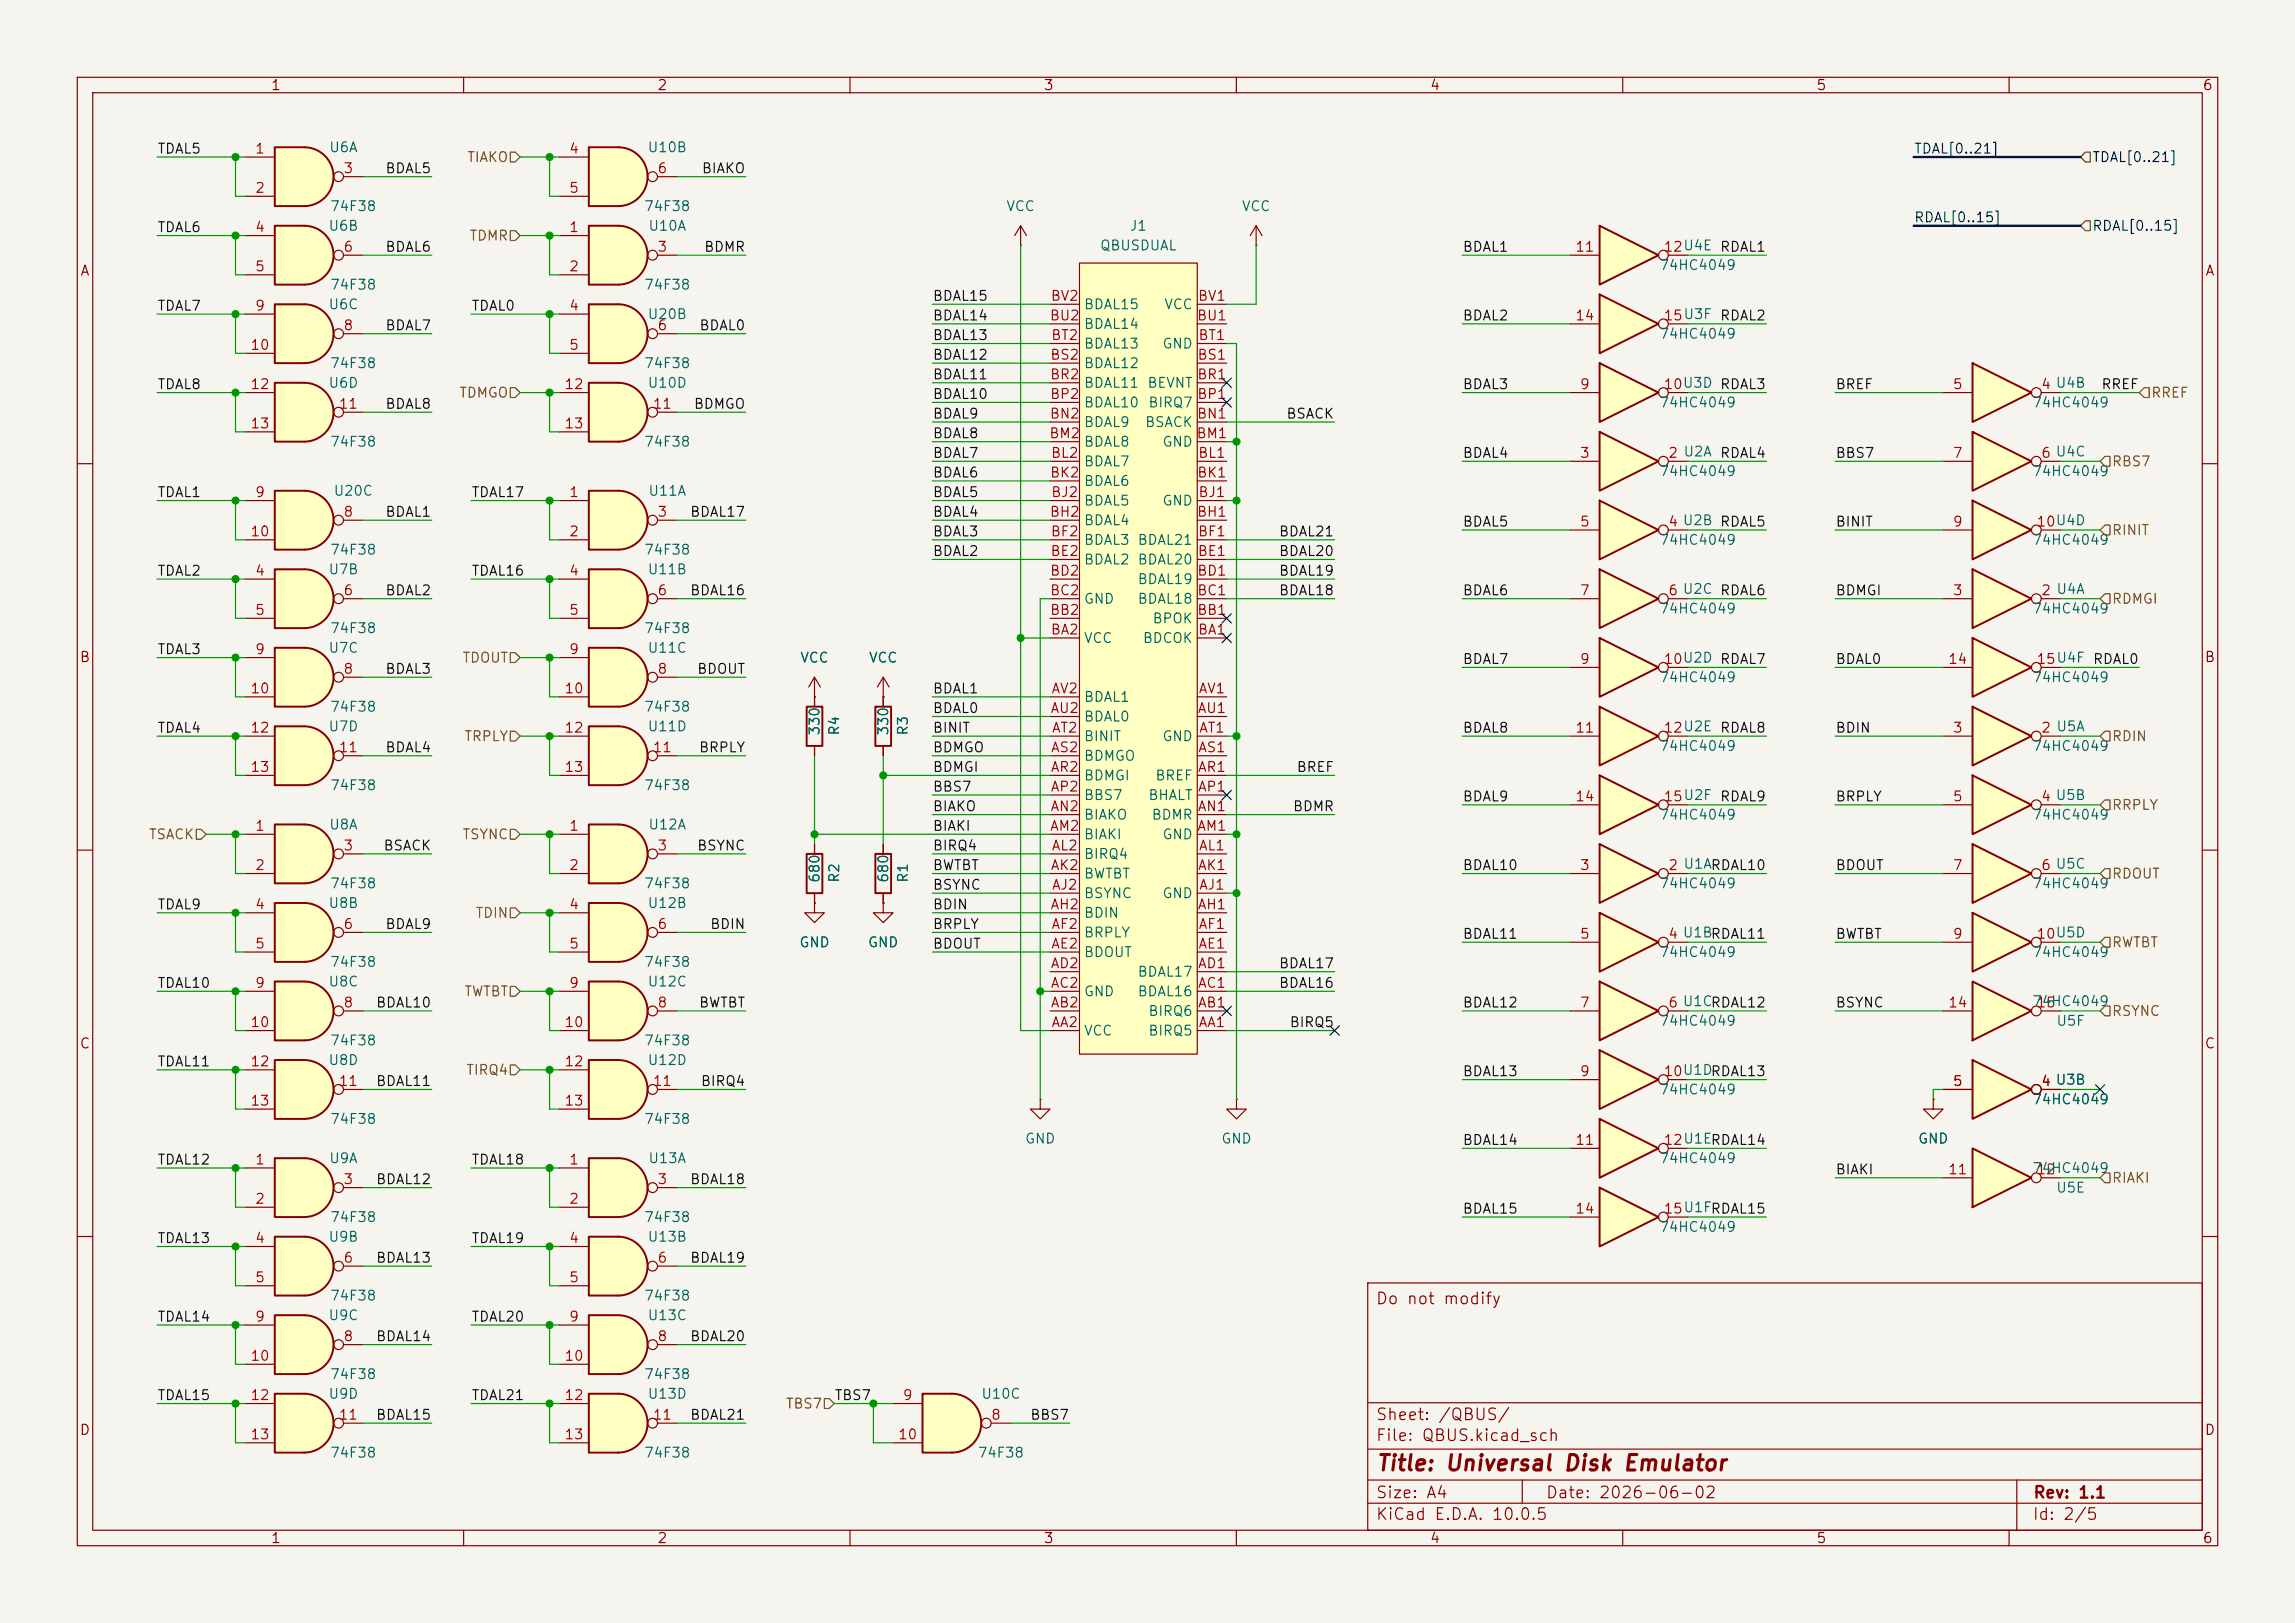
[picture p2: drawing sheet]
<svg xmlns="http://www.w3.org/2000/svg" width="297mm" height="210mm" viewBox="0 0 297 210" stroke-linecap="round" stroke-linejoin="round" font-family="sans-serif">
<defs><g id="words">
<text font-size="2" fill="#840000" x="178" y="190.8">Title: Universal Disk Emulator</text>
<g font-size="1.5" fill="#840000">
<text x="178" y="169.1">Do not modify</text>
<text x="178" y="184.1">Sheet: /QBUS/</text>
<text x="178" y="186.8">File: QBUS.kicad_sch</text>
<text x="178" y="197">KiCad E.D.A. 10.0.5</text>
<text x="178" y="194.2">Size: A4</text>
<text x="200" y="194.2">Date: 2026-06-02</text>
<text x="263" y="197">Id: 2/5</text>
<text x="263" y="194.2">Rev: 1.1</text>
</g>
<g font-size="1.3" fill="#840000">
<text x="35" y="12">1</text>
<text x="85" y="12">2</text>
<text x="135" y="12">3</text>
<text x="185" y="12">4</text>
<text x="235" y="12">5</text>
<text x="285" y="12">6</text>
<text x="10.3" y="36">A</text>
<text x="285.3" y="36">A</text>
<text x="10.2" y="86">B</text>
<text x="285.2" y="86">B</text>
<text x="10.2" y="136">C</text>
<text x="285.2" y="136">C</text>
<text x="10.2" y="186">D</text>
<text x="285.2" y="186">D</text>
<text x="35" y="200">1</text>
<text x="85" y="200">2</text>
<text x="135" y="200">3</text>
<text x="185" y="200">4</text>
<text x="235" y="200">5</text>
<text x="285" y="200">6</text>
</g>
<g font-size="1.3" fill="#0f0f0f">
<text x="20.3" y="20.2">TDAL5</text>
<text x="49.8" y="22.7">BDAL5</text>
<text x="90.7" y="22.7">BIAKO</text>
<text x="20.3" y="30.4">TDAL6</text>
<text x="49.8" y="32.9">BDAL6</text>
<text x="91" y="32.9">BDMR</text>
<text x="189.2" y="32.9">BDAL1</text>
<text x="20.3" y="40.5">TDAL7</text>
<text x="60.9" y="40.5">TDAL0</text>
<text x="120.6" y="39.2">BDAL15</text>
<text x="120.6" y="41.8">BDAL14</text>
<text x="189.2" y="41.8">BDAL2</text>
<text x="222.5" y="41.8">RDAL2</text>
<text x="49.8" y="43.1">BDAL7</text>
<text x="90.4" y="43.1">BDAL0</text>
<text x="120.6" y="46.9">BDAL12</text>
<text x="120.6" y="44.3">BDAL13</text>
<text x="20.3" y="50.7">TDAL8</text>
<text x="49.8" y="53.2">BDAL8</text>
<text x="89.7" y="53.2">BDMGO</text>
<text x="120.6" y="49.4">BDAL11</text>
<text x="120.6" y="51.9">BDAL10</text>
<text x="189.2" y="50.7">BDAL3</text>
<text x="237.5" y="50.7">BREF</text>
<text x="271.9" y="50.7">RREF</text>
<text x="120.6" y="57">BDAL8</text>
<text x="120.6" y="54.5">BDAL9</text>
<text x="120.6" y="59.6">BDAL7</text>
<text x="166.4" y="54.5">BSACK</text>
<text x="189.2" y="59.6">BDAL4</text>
<text x="222.5" y="59.6">RDAL4</text>
<text x="237.5" y="59.6">BBS7</text>
<text x="20.3" y="64.6">TDAL1</text>
<text x="60.9" y="64.6">TDAL17</text>
<text x="120.6" y="62.1">BDAL6</text>
<text x="120.6" y="64.6">BDAL5</text>
<text x="49.8" y="67.2">BDAL1</text>
<text x="89.2" y="67.2">BDAL17</text>
<text x="120.6" y="67.2">BDAL4</text>
<text x="120.6" y="69.7">BDAL3</text>
<text x="165.4" y="69.7">BDAL21</text>
<text x="189.2" y="68.5">BDAL5</text>
<text x="237.5" y="68.5">BINIT</text>
<text x="20.3" y="74.8">TDAL2</text>
<text x="49.8" y="77.3">BDAL2</text>
<text x="60.9" y="74.8">TDAL16</text>
<text x="89.2" y="77.3">BDAL16</text>
<text x="120.6" y="72.3">BDAL2</text>
<text x="165.4" y="74.8">BDAL19</text>
<text x="165.4" y="77.3">BDAL18</text>
<text x="165.4" y="72.3">BDAL20</text>
<text x="189.2" y="77.3">BDAL6</text>
<text x="237.5" y="77.3">BDMGI</text>
<text x="20.3" y="85">TDAL3</text>
<text x="49.8" y="87.5">BDAL3</text>
<text x="90.1" y="87.5">BDOUT</text>
<text x="189.2" y="86.2">BDAL7</text>
<text x="237.5" y="86.2">BDAL0</text>
<text x="270.8" y="86.2">RDAL0</text>
<text x="20.3" y="95.1">TDAL4</text>
<text x="120.6" y="90">BDAL1</text>
<text x="120.6" y="95.1">BINIT</text>
<text x="120.6" y="92.6">BDAL0</text>
<text x="189.2" y="95.1">BDAL8</text>
<text x="237.5" y="95.1">BDIN</text>
<text x="49.8" y="97.7">BDAL4</text>
<text x="90.4" y="97.7">BRPLY</text>
<text x="120.6" y="100.2">BDMGI</text>
<text x="120.6" y="97.7">BDMGO</text>
<text x="167.7" y="100.2">BREF</text>
<text x="120.6" y="102.7">BBS7</text>
<text x="120.6" y="107.8">BIAKI</text>
<text x="120.6" y="105.3">BIAKO</text>
<text x="167.2" y="105.3">BDMR</text>
<text x="189.2" y="104">BDAL9</text>
<text x="222.5" y="104">RDAL9</text>
<text x="237.5" y="104">BRPLY</text>
<text x="49.5" y="110.4">BSACK</text>
<text x="90.1" y="110.4">BSYNC</text>
<text x="120.6" y="110.4">BIRQ4</text>
<text x="120.6" y="112.9">BWTBT</text>
<text x="189.2" y="112.9">BDAL10</text>
<text x="237.5" y="112.9">BDOUT</text>
<text x="20.3" y="118">TDAL9</text>
<text x="120.6" y="118">BDIN</text>
<text x="120.6" y="115.4">BSYNC</text>
<text x="49.8" y="120.5">BDAL9</text>
<text x="91.8" y="120.5">BDIN</text>
<text x="120.6" y="123.1">BDOUT</text>
<text x="120.6" y="120.5">BRPLY</text>
<text x="165.4" y="125.6">BDAL17</text>
<text x="189.2" y="121.8">BDAL11</text>
<text x="237.5" y="121.8">BWTBT</text>
<text x="20.3" y="128.1">TDAL10</text>
<text x="48.6" y="130.7">BDAL10</text>
<text x="90.4" y="130.7">BWTBT</text>
<text x="165.4" y="128.1">BDAL16</text>
<text x="189.2" y="130.7">BDAL12</text>
<text x="237.5" y="130.7">BSYNC</text>
<text x="166.8" y="133.2">BIRQ5</text>
<text x="20.3" y="138.3">TDAL11</text>
<text x="48.6" y="140.8">BDAL11</text>
<text x="90.6" y="140.8">BIRQ4</text>
<text x="189.2" y="139.6">BDAL13</text>
<text x="189.2" y="148.5">BDAL14</text>
<text x="20.3" y="151">TDAL12</text>
<text x="48.6" y="153.5">BDAL12</text>
<text x="60.9" y="151">TDAL18</text>
<text x="89.2" y="153.5">BDAL18</text>
<text x="237.5" y="152.3">BIAKI</text>
<text x="20.3" y="161.2">TDAL13</text>
<text x="60.9" y="161.2">TDAL19</text>
<text x="189.2" y="157.4">BDAL15</text>
<text x="48.6" y="163.7">BDAL13</text>
<text x="89.2" y="163.7">BDAL19</text>
<text x="20.3" y="171.3">TDAL14</text>
<text x="48.6" y="173.9">BDAL14</text>
<text x="60.9" y="171.3">TDAL20</text>
<text x="89.2" y="173.9">BDAL20</text>
<text x="20.3" y="181.5">TDAL15</text>
<text x="48.6" y="184">BDAL15</text>
<text x="60.9" y="181.5">TDAL21</text>
<text x="89.2" y="184">BDAL21</text>
<text x="107.9" y="181.5">TBS7</text>
<text x="133.2" y="184">BBS7</text>
</g>
<g font-size="1.3" fill="#a90000">
<text x="32.9" y="20.2">1</text>
<text x="44.4" y="22.7">3</text>
<text x="73.6" y="20.2">4</text>
<text x="85" y="22.7">6</text>
<text x="32.9" y="25.3">2</text>
<text x="73.6" y="25.3">5</text>
<text x="32.9" y="30.3">4</text>
<text x="32.9" y="35.4">5</text>
<text x="44.4" y="32.9">6</text>
<text x="73.6" y="30.3">1</text>
<text x="73.6" y="35.4">2</text>
<text x="85" y="32.9">3</text>
<text x="203.8" y="32.9">11</text>
<text x="215.2" y="32.9">12U4E RDAL1</text>
<text x="32.9" y="40.5">9</text>
<text x="73.6" y="40.5">4</text>
<text x="135.8" y="41.8">BU2</text>
<text x="135.9" y="39.2">BV2</text>
<text x="154.8" y="41.8">BU1</text>
<text x="154.9" y="39.2">BV1</text>
<text x="203.8" y="41.8">14</text>
<text x="215.2" y="41.8">15U3F</text>
<text x="32.3" y="45.6">10</text>
<text x="44.4" y="43">8</text>
<text x="73.6" y="45.6">5</text>
<text x="85" y="43">6</text>
<text x="135.8" y="46.9">BS2</text>
<text x="135.9" y="44.3">BT2</text>
<text x="154.9" y="46.9">BS1</text>
<text x="155" y="44.3">BT1</text>
<text x="32.3" y="50.7">12</text>
<text x="43.7" y="53.2">11</text>
<text x="73" y="50.7">12</text>
<text x="84.4" y="53.2">11</text>
<text x="135.8" y="51.9">BP2</text>
<text x="135.8" y="49.4">BR2</text>
<text x="154.8" y="51.9">BP1</text>
<text x="154.8" y="49.4">BR1</text>
<text x="204.4" y="50.7">9</text>
<text x="215.2" y="50.7">10U3D RDAL3</text>
<text x="252.6" y="50.7">5</text>
<text x="264.1" y="50.7">4 U4B</text>
<text x="32.3" y="55.7">13</text>
<text x="73" y="55.7">13</text>
<text x="135.7" y="57">BM2</text>
<text x="135.8" y="54.5">BN2</text>
<text x="135.9" y="59.6">BL2</text>
<text x="154.8" y="57">BM1</text>
<text x="154.8" y="54.5">BN1</text>
<text x="155" y="59.6">BL1</text>
<text x="204.4" y="59.6">3</text>
<text x="215.8" y="59.6">2 U2A</text>
<text x="252.6" y="59.6">7</text>
<text x="264.1" y="59.6">6 U4C</text>
<text x="32.9" y="64.6">9</text>
<text x="73.6" y="64.6">1</text>
<text x="135.8" y="62.1">BK2</text>
<text x="135.9" y="64.6">BJ2</text>
<text x="154.8" y="62.1">BK1</text>
<text x="155" y="64.6">BJ1</text>
<text x="32.3" y="69.7">10</text>
<text x="44.4" y="67.2">8</text>
<text x="73.6" y="69.7">2</text>
<text x="85" y="67.2">3</text>
<text x="135.8" y="67.2">BH2</text>
<text x="135.9" y="69.7">BF2</text>
<text x="154.8" y="67.2">BH1</text>
<text x="154.9" y="69.7">BF1</text>
<text x="204.4" y="68.4">5</text>
<text x="215.8" y="68.4">4 U2B RDAL5</text>
<text x="252.6" y="68.4">9</text>
<text x="263.5" y="68.4">10U4D</text>
<text x="32.9" y="74.8">4</text>
<text x="44.4" y="77.3">6</text>
<text x="73.6" y="74.8">4</text>
<text x="85" y="77.3">6</text>
<text x="135.8" y="77.3">BC2</text>
<text x="135.8" y="74.8">BD2</text>
<text x="135.9" y="72.3">BE2</text>
<text x="154.8" y="77.3">BC1</text>
<text x="154.8" y="74.8">BD1</text>
<text x="154.9" y="72.3">BE1</text>
<text x="204.4" y="77.3">7</text>
<text x="215.8" y="77.3">6 U2C RDAL6</text>
<text x="252.6" y="77.3">3</text>
<text x="264.1" y="77.3">2 U4A</text>
<text x="32.9" y="79.9">5</text>
<text x="73.6" y="79.9">5</text>
<text x="135.8" y="79.9">BB2</text>
<text x="135.9" y="82.4">BA2</text>
<text x="154.8" y="79.9">BB1</text>
<text x="154.9" y="82.4">BA1</text>
<text x="32.9" y="85">9</text>
<text x="44.4" y="87.5">8</text>
<text x="73.6" y="85">9</text>
<text x="85" y="87.5">8</text>
<text x="204.4" y="86.2">9</text>
<text x="215.2" y="86.2">10U2D RDAL7</text>
<text x="252" y="86.2">14</text>
<text x="263.5" y="86.2">15U4F</text>
<text x="32.3" y="95.1">12</text>
<text x="32.3" y="90">10</text>
<text x="73" y="95.1">12</text>
<text x="73" y="90">10</text>
<text x="135.9" y="92.6">AU2</text>
<text x="136" y="90">AV2</text>
<text x="136" y="95.1">AT2</text>
<text x="154.9" y="92.6">AU1</text>
<text x="155" y="90">AV1</text>
<text x="155.1" y="95.1">AT1</text>
<text x="203.8" y="95.1">11</text>
<text x="215.2" y="95.1">12U2E RDAL8</text>
<text x="252.6" y="95.1">3</text>
<text x="264.1" y="95.1">2 U5A</text>
<text x="32.3" y="100.2">13</text>
<text x="43.7" y="97.7">11</text>
<text x="73" y="100.2">13</text>
<text x="84.4" y="97.7">11</text>
<text x="135.9" y="100.2">AR2</text>
<text x="135.9" y="97.7">AS2</text>
<text x="154.9" y="100.2">AR1</text>
<text x="155" y="97.7">AS1</text>
<text x="32.9" y="107.8">1</text>
<text x="73.6" y="107.8">1</text>
<text x="135.8" y="107.8">AM2</text>
<text x="135.9" y="105.3">AN2</text>
<text x="135.9" y="102.7">AP2</text>
<text x="154.8" y="107.8">AM1</text>
<text x="154.9" y="105.3">AN1</text>
<text x="154.9" y="102.7">AP1</text>
<text x="203.8" y="104">14</text>
<text x="215.2" y="104">15U2F</text>
<text x="252.6" y="104">5</text>
<text x="264.1" y="104">4 U5B</text>
<text x="32.9" y="112.9">2</text>
<text x="44.4" y="110.4">3</text>
<text x="73.6" y="112.9">2</text>
<text x="85" y="110.4">3</text>
<text x="135.9" y="112.9">AK2</text>
<text x="136" y="110.4">AL2</text>
<text x="154.9" y="112.9">AK1</text>
<text x="155.1" y="110.4">AL1</text>
<text x="204.4" y="112.9">3</text>
<text x="215.8" y="112.9">2 U1ARDAL10</text>
<text x="252.6" y="112.9">7</text>
<text x="264.1" y="112.9">6 U5C</text>
<text x="32.9" y="118">4</text>
<text x="73.6" y="118">4</text>
<text x="135.9" y="118">AH2</text>
<text x="136" y="115.4">AJ2</text>
<text x="154.9" y="118">AH1</text>
<text x="155.1" y="115.4">AJ1</text>
<text x="32.9" y="123.1">5</text>
<text x="44.4" y="120.5">6</text>
<text x="73.6" y="123.1">5</text>
<text x="85" y="120.5">6</text>
<text x="135.9" y="125.6">AD2</text>
<text x="135.9" y="123.1">AE2</text>
<text x="136" y="120.5">AF2</text>
<text x="154.9" y="125.6">AD1</text>
<text x="155" y="123.1">AE1</text>
<text x="155" y="120.5">AF1</text>
<text x="204.4" y="121.8">5</text>
<text x="215.8" y="121.8">4 U1BRDAL11</text>
<text x="252.6" y="121.8">9</text>
<text x="263.5" y="121.8">10U5D</text>
<text x="32.9" y="128.1">9</text>
<text x="44.4" y="130.7">8</text>
<text x="73.6" y="128.1">9</text>
<text x="85" y="130.7">8</text>
<text x="135.9" y="130.7">AB2</text>
<text x="135.9" y="128.1">AC2</text>
<text x="154.9" y="130.7">AB1</text>
<text x="154.9" y="128.1">AC1</text>
<text x="204.4" y="130.7">7</text>
<text x="215.8" y="130.7">6 U1CRDAL12</text>
<text x="252" y="130.7">14</text>
<text x="263.5" y="130.7">15</text>
<text x="32.3" y="133.2">10</text>
<text x="73" y="133.2">10</text>
<text x="136" y="133.2">AA2</text>
<text x="155" y="133.2">AA1</text>
<text x="32.3" y="138.3">12</text>
<text x="32.3" y="143.4">13</text>
<text x="43.7" y="140.8">11</text>
<text x="73" y="138.3">12</text>
<text x="73" y="143.4">13</text>
<text x="84.4" y="140.8">11</text>
<text x="204.4" y="139.6">9</text>
<text x="215.2" y="139.6">10U1DRDAL13</text>
<text x="252.6" y="140.8">5</text>
<text x="264.1" y="140.8">4 U3B</text>
<text x="203.8" y="148.5">11</text>
<text x="215.2" y="148.5">12U1ERDAL14</text>
<text x="32.9" y="151">1</text>
<text x="44.4" y="153.5">3</text>
<text x="73.6" y="151">1</text>
<text x="85" y="153.5">3</text>
<text x="252" y="152.3">11</text>
<text x="263.5" y="152.3">12</text>
<text x="32.9" y="156.1">2</text>
<text x="32.9" y="161.2">4</text>
<text x="73.6" y="161.2">4</text>
<text x="73.6" y="156.1">2</text>
<text x="203.8" y="157.3">14</text>
<text x="215.2" y="157.3">15U1FRDAL15</text>
<text x="32.9" y="166.2">5</text>
<text x="44.4" y="163.7">6</text>
<text x="73.6" y="166.2">5</text>
<text x="85" y="163.7">6</text>
<text x="32.9" y="171.3">9</text>
<text x="44.4" y="173.9">8</text>
<text x="73.6" y="171.3">9</text>
<text x="85" y="173.9">8</text>
<text x="32.3" y="176.4">10</text>
<text x="73" y="176.4">10</text>
<text x="32.3" y="181.5">12</text>
<text x="43.7" y="184">11</text>
<text x="73" y="181.5">12</text>
<text x="84.4" y="184">11</text>
<text x="116.7" y="181.5">9</text>
<text x="128.2" y="184">8</text>
<text x="32.3" y="186.6">13</text>
<text x="73" y="186.6">13</text>
<text x="116.1" y="186.6">10</text>
</g>
<g font-size="1.3" fill="#006464">
<text x="42.5" y="20">U6A</text>
<text x="83.7" y="20">U10B</text>
<text x="42.6" y="27.6">74F38</text>
<text x="83.3" y="27.6">74F38</text>
<text x="130.1" y="27.6">VCC</text>
<text x="160.6" y="27.6">VCC</text>
<text x="42.4" y="30.2">U6B</text>
<text x="83.8" y="30.2">U10A</text>
<text x="142.3" y="32.7">QBUSDUAL</text>
<text x="146.1" y="30.2">J1</text>
<text x="214.7" y="35.3">74HC4049</text>
<text x="42.4" y="40.3">U6C</text>
<text x="42.6" y="37.8">74F38</text>
<text x="83.3" y="37.8">74F38</text>
<text x="83.7" y="41.6">U20B</text>
<text x="140.2" y="40.3">BDAL15</text>
<text x="150.6" y="40.3">VCC</text>
<text x="42.6" y="48">74F38</text>
<text x="83.3" y="48">74F38</text>
<text x="140.2" y="48">BDAL12</text>
<text x="140.2" y="45.4">BDAL13</text>
<text x="140.2" y="42.9">BDAL14</text>
<text x="150.3" y="45.4">GND</text>
<text x="214.7" y="44.1">74HC4049</text>
<text x="42.4" y="50.5">U6D</text>
<text x="83.7" y="50.5">U10D</text>
<text x="140.2" y="53">BDAL10</text>
<text x="140.2" y="50.5">BDAL11</text>
<text x="148.4" y="50.5">BEVNT</text>
<text x="148.5" y="53">BIRQ7</text>
<text x="214.7" y="53">74HC4049</text>
<text x="262.9" y="53">74HC4049</text>
<text x="42.6" y="58.1">74F38</text>
<text x="83.3" y="58.1">74F38</text>
<text x="140.2" y="58.1">BDAL8</text>
<text x="140.2" y="55.6">BDAL9</text>
<text x="148.1" y="55.6">BSACK</text>
<text x="150.3" y="58.1">GND</text>
<text x="43.1" y="64.5">U20C</text>
<text x="83.8" y="64.5">U11A</text>
<text x="140.2" y="65.7">BDAL5</text>
<text x="140.2" y="63.2">BDAL6</text>
<text x="140.2" y="60.7">BDAL7</text>
<text x="150.3" y="65.7">GND</text>
<text x="214.7" y="61.9">74HC4049</text>
<text x="262.9" y="61.9">74HC4049</text>
<text x="140.2" y="70.8">BDAL3 BDAL21</text>
<text x="140.2" y="68.3">BDAL4</text>
<text x="214.7" y="70.8">74HC4049</text>
<text x="262.9" y="70.8">74HC4049</text>
<text x="42.4" y="74.6">U7B</text>
<text x="42.6" y="72.1">74F38</text>
<text x="83.3" y="72.1">74F38</text>
<text x="83.7" y="74.6">U11B</text>
<text x="140.2" y="73.4">BDAL2 BDAL20</text>
<text x="147.1" y="75.9">BDAL19</text>
<text x="42.6" y="82.2">74F38</text>
<text x="83.3" y="82.2">74F38</text>
<text x="140.2" y="83.5">VCC</text>
<text x="140.2" y="78.4">GND</text>
<text x="147.1" y="78.4">BDAL18</text>
<text x="147.8" y="83.5">BDCOK</text>
<text x="149.1" y="81">BPOK</text>
<text x="214.7" y="79.7">74HC4049</text>
<text x="262.9" y="79.7">74HC4049</text>
<text x="42.4" y="84.8">U7C</text>
<text x="83.7" y="84.8">U11C</text>
<text x="103.5" y="86.1">VCC</text>
<text x="112.4" y="86.1">VCC</text>
<text x="214.7" y="88.6">74HC4049</text>
<text x="262.9" y="88.6">74HC4049</text>
<text x="42.4" y="94.9">U7D</text>
<text x="42.6" y="92.4">74F38</text>
<text x="83.3" y="92.4">74F38</text>
<text x="83.7" y="94.9">U11D</text>
<text x="106.4" y="95.3" transform="rotate(-90 106.4 95.3)">330</text>
<text x="108.9" y="95.3" transform="rotate(-90 108.9 95.3)">R4</text>
<text x="115.3" y="95.3" transform="rotate(-90 115.3 95.3)">330</text>
<text x="117.8" y="95.3" transform="rotate(-90 117.8 95.3)">R3</text>
<text x="140.2" y="93.7">BDAL0</text>
<text x="140.2" y="91.1">BDAL1</text>
<text x="140.2" y="101.3">BDMGI</text>
<text x="140.2" y="98.8">BDMGO</text>
<text x="140.2" y="96.2">BINIT</text>
<text x="149.4" y="101.3">BREF</text>
<text x="150.3" y="96.2">GND</text>
<text x="214.7" y="97.5">74HC4049</text>
<text x="262.9" y="97.5">74HC4049</text>
<text x="42.5" y="107.6">U8A</text>
<text x="42.6" y="102.6">74F38</text>
<text x="83.3" y="102.6">74F38</text>
<text x="83.8" y="107.6">U12A</text>
<text x="140.2" y="106.4">BIAKO</text>
<text x="140.2" y="103.8">BBS7</text>
<text x="148.5" y="103.8">BHALT</text>
<text x="148.9" y="106.4">BDMR</text>
<text x="214.7" y="106.4">74HC4049</text>
<text x="262.9" y="106.4">74HC4049</text>
<text x="140.2" y="114">BWTBT</text>
<text x="140.2" y="111.5">BIRQ4</text>
<text x="140.2" y="108.9">BIAKI</text>
<text x="150.3" y="108.9">GND</text>
<text x="42.4" y="117.8">U8B</text>
<text x="42.6" y="115.3">74F38</text>
<text x="83.3" y="115.3">74F38</text>
<text x="83.7" y="117.8">U12B</text>
<text x="106.4" y="114.3" transform="rotate(-90 106.4 114.3)">680</text>
<text x="108.9" y="114.3" transform="rotate(-90 108.9 114.3)">R2</text>
<text x="115.3" y="114.3" transform="rotate(-90 115.3 114.3)">680</text>
<text x="117.8" y="114.3" transform="rotate(-90 117.8 114.3)">R1</text>
<text x="140.2" y="119.1">BDIN</text>
<text x="140.2" y="116.5">BSYNC</text>
<text x="150.3" y="116.5">GND</text>
<text x="214.7" y="115.3">74HC4049</text>
<text x="262.9" y="115.3">74HC4049</text>
<text x="42.6" y="125.4">74F38</text>
<text x="83.3" y="125.4">74F38</text>
<text x="103.3" y="122.9">GND</text>
<text x="112.2" y="122.9">GND</text>
<text x="140.2" y="124.2">BDOUT</text>
<text x="140.2" y="121.6">BRPLY</text>
<text x="214.7" y="124.2">74HC4049</text>
<text x="262.9" y="124.2">74HC4049</text>
<text x="42.4" y="128">U8C</text>
<text x="83.7" y="128">U12C</text>
<text x="140.2" y="129.2">GND</text>
<text x="147.1" y="129.2">BDAL16</text>
<text x="147.1" y="126.7">BDAL17</text>
<text x="148.5" y="131.8">BIRQ6</text>
<text x="262.9" y="130.5">74HC4049</text>
<text x="42.6" y="135.6">74F38</text>
<text x="83.3" y="135.6">74F38</text>
<text x="140.2" y="134.3">VCC</text>
<text x="148.5" y="134.3">BIRQ5</text>
<text x="214.7" y="133">74HC4049</text>
<text x="266" y="133">U5F</text>
<text x="42.4" y="138.1">U8D</text>
<text x="83.7" y="138.1">U12D</text>
<text x="214.7" y="141.9">74HC4049</text>
<text x="262.9" y="143.2">74HC4049</text>
<text x="42.6" y="145.7">74F38</text>
<text x="83.3" y="145.7">74F38</text>
<text x="132.6" y="148.3">GND</text>
<text x="158" y="148.3">GND</text>
<text x="248.1" y="148.3">GND</text>
<text x="42.5" y="150.8">U9A</text>
<text x="83.8" y="150.8">U13A</text>
<text x="214.7" y="150.8">74HC4049</text>
<text x="262.9" y="152.1">74HC4049</text>
<text x="266" y="154.6">U5E</text>
<text x="42.4" y="161">U9B</text>
<text x="42.6" y="158.4">74F38</text>
<text x="83.3" y="158.4">74F38</text>
<text x="83.7" y="161">U13B</text>
<text x="214.7" y="159.7">74HC4049</text>
<text x="42.4" y="171.1">U9C</text>
<text x="42.6" y="168.6">74F38</text>
<text x="83.3" y="168.6">74F38</text>
<text x="83.7" y="171.1">U13C</text>
<text x="42.6" y="178.8">74F38</text>
<text x="83.3" y="178.8">74F38</text>
<text x="42.4" y="181.3">U9D</text>
<text x="83.7" y="181.3">U13D</text>
<text x="126.9" y="181.3">U10C</text>
<text x="42.6" y="188.9">74F38</text>
<text x="83.3" y="188.9">74F38</text>
<text x="126.4" y="188.9">74F38</text>
</g>
<g font-size="1.3" fill="#725600">
<text x="60.4" y="21.3">TIAKO</text>
<text x="60.7" y="31.4">TDMR</text>
<text x="59.3" y="51.8">TDMGO</text>
<text x="278.3" y="51.8">RREF</text>
<text x="273.2" y="60.7">RBS7</text>
<text x="273.2" y="69.5">RINIT</text>
<text x="273.2" y="78.4">RDMGI</text>
<text x="59.8" y="86.1">TDOUT</text>
<text x="60" y="96.2">TRPLY</text>
<text x="273.2" y="96.2">RDIN</text>
<text x="273.2" y="105.1">RRPLY</text>
<text x="19.2" y="108.9">TSACK</text>
<text x="59.8" y="108.9">TSYNC</text>
<text x="273.2" y="114">RDOUT</text>
<text x="61.4" y="119.1">TDIN</text>
<text x="273.2" y="122.9">RWTBT</text>
<text x="60" y="129.2">TWTBT</text>
<text x="273.2" y="131.8">RSYNC</text>
<text x="60.2" y="139.4">TIRQ4</text>
<text x="273.2" y="153.4">RIAKI</text>
<text x="101.6" y="182.6">TBS7</text>
</g>
<g font-size="1.3" fill="#000084">
<text x="247.6" y="20.2">TDAL[0..21]</text>
<text x="270.7" y="21.3">TDAL[0..21]</text>
<text x="247.6" y="29.1">RDAL[0..15]</text>
<text x="270.7" y="30.2">RDAL[0..15]</text>
</g>
</g></defs>
<path d="M0 0h297v210h-297z" fill="#f5f4ef" stroke="#f5f4ef" stroke-width=".13"/>
<g fill="none" stroke="#840000" stroke-width=".15">
<path d="M10 10h277v190h-277zM12 12h273v186h-273zM60 10v2M110 10v2M160 10v2M210 10v2M260 10v2M10 60h2M285 60h2M10 110h2M285 110h2M134.6 142.2v1.3h1.3l-1.3 1.3-1.3-1.3h1.3"/>
<path d="M134.6 142.2h.1M10 160h2M177 166h108v32h-108zM285 160h2M60 198v2M110 198v2M160 198v2M177 194.5h108M177 191.5h108M177 187.5h108M177 181.5h108M197 191.5v3"/>
<path d="M210 198v2M260 198v2M261 191.5v6.5"/>
</g>
<path d="M80 137.2a3.8 3.8 0 0 1 3.8 3.8 3.8 3.8 0 0 1-3.8 3.8z" fill="#ffffc2" stroke="#ffffc2" stroke-width=".13"/>
<path d="M76.2 137.2h3.8v7.6h-3.8z" fill="#ffffc2"/>
<path d="M76.2 137.2h3.8a3.8 3.8 0 0 1 3.8 3.8 3.8 3.8 0 0 1-3.8 3.8h-3.8z" fill="none" stroke="#840000" stroke-width=".25"/>
<g fill="none" stroke="#840000" stroke-width=".15">
<path d="M72.4 138.4h3.8M72.4 143.5h3.8M85.1 141h2.5"/>
<circle cx="84.5" cy="141" r=".63"/>
</g>
<path d="M80 127a3.8 3.8 0 0 1 3.8 3.8 3.8 3.8 0 0 1-3.8 3.8z" fill="#ffffc2" stroke="#ffffc2" stroke-width=".13"/>
<path d="M76.2 127h3.8v7.6h-3.8z" fill="#ffffc2"/>
<path d="M76.2 127h3.8a3.8 3.8 0 0 1 3.8 3.8 3.8 3.8 0 0 1-3.8 3.8h-3.8z" fill="none" stroke="#840000" stroke-width=".25"/>
<g fill="none" stroke="#840000" stroke-width=".15">
<path d="M72.4 128.3h3.8M72.4 133.4h3.8M85.1 130.8h2.5"/>
<circle cx="84.5" cy="130.8" r=".63"/>
</g>
<path d="M80 116.8a3.8 3.8 0 0 1 3.8 3.9 3.8 3.8 0 0 1-3.8 3.8z" fill="#ffffc2" stroke="#ffffc2" stroke-width=".13"/>
<path d="M76.2 116.8h3.8v7.7h-3.8z" fill="#ffffc2"/>
<path d="M76.2 116.8h3.8a3.8 3.8 0 0 1 3.8 3.9 3.8 3.8 0 0 1-3.8 3.8h-3.8z" fill="none" stroke="#840000" stroke-width=".25"/>
<g fill="none" stroke="#840000" stroke-width=".15">
<path d="M162.6 31.8h.1M162.6 29.2l-.8 1.3M162.6 29.2l.7 1.3M162.6 29.2v2.6M72.4 118.1h3.8M72.4 123.2h3.8M85.1 120.7h2.5"/>
<circle cx="84.5" cy="120.6" r=".63"/>
</g>
<path d="M80 73.7a3.8 3.8 0 0 1 3.8 3.8 3.8 3.8 0 0 1-3.8 3.8z" fill="#ffffc2" stroke="#ffffc2" stroke-width=".13"/>
<path d="M76.2 73.7h3.8v7.6h-3.8z" fill="#ffffc2"/>
<path d="M76.2 73.7h3.8a3.8 3.8 0 0 1 3.8 3.8 3.8 3.8 0 0 1-3.8 3.8h-3.8z" fill="none" stroke="#840000" stroke-width=".25"/>
<g fill="none" stroke="#840000" stroke-width=".15">
<path d="M72.4 74.9h3.8M85.1 77.5h2.5M72.4 80h3.8"/>
<circle cx="84.5" cy="77.5" r=".63"/>
</g>
<path d="M80 63.5a3.8 3.8 0 0 1 3.8 3.8 3.8 3.8 0 0 1-3.8 3.8z" fill="#ffffc2" stroke="#ffffc2" stroke-width=".13"/>
<path d="M76.2 63.5h3.8v7.6h-3.8z" fill="#ffffc2"/>
<path d="M76.2 63.5h3.8a3.8 3.8 0 0 1 3.8 3.8 3.8 3.8 0 0 1-3.8 3.8h-3.8z" fill="none" stroke="#840000" stroke-width=".25"/>
<g fill="none" stroke="#840000" stroke-width=".15">
<path d="M72.4 64.8h3.8M72.4 69.9h3.8M85.1 67.3h2.5M160 142.2v1.3h1.3l-1.3 1.3-1.3-1.3h1.3M160 142.2h.1"/>
<circle cx="84.5" cy="67.3" r=".63"/>
</g>
<path d="M80 94a3.8 3.8 0 0 1 3.8 3.8 3.8 3.8 0 0 1-3.8 3.8z" fill="#ffffc2" stroke="#ffffc2" stroke-width=".13"/>
<path d="M76.2 94h3.8v7.6h-3.8z" fill="#ffffc2"/>
<path d="M76.2 94h3.8a3.8 3.8 0 0 1 3.8 3.8 3.8 3.8 0 0 1-3.8 3.8h-3.8z" fill="none" stroke="#840000" stroke-width=".25"/>
<g fill="none" stroke="#840000" stroke-width=".15">
<path d="M72.4 95.3h3.8M85.1 97.8h2.5M72.4 100.3h3.8"/>
<circle cx="84.5" cy="97.8" r=".63"/>
</g>
<path d="M80 106.7a3.8 3.8 0 0 1 3.8 3.8 3.8 3.8 0 0 1-3.8 3.8z" fill="#ffffc2" stroke="#ffffc2" stroke-width=".13"/>
<path d="M76.2 106.7h3.8v7.6h-3.8z" fill="#ffffc2"/>
<path d="M76.2 106.7h3.8a3.8 3.8 0 0 1 3.8 3.8 3.8 3.8 0 0 1-3.8 3.8h-3.8z" fill="none" stroke="#840000" stroke-width=".25"/>
<g fill="none" stroke="#840000" stroke-width=".15">
<path d="M72.4 108h3.8M72.4 113h3.8M85.1 110.5h2.5"/>
<circle cx="84.5" cy="110.5" r=".63"/>
</g>
<path d="M80 83.8a3.8 3.8 0 0 1 3.8 3.8 3.8 3.8 0 0 1-3.8 3.8z" fill="#ffffc2" stroke="#ffffc2" stroke-width=".13"/>
<path d="M76.2 83.8h3.8v7.6h-3.8z" fill="#ffffc2"/>
<path d="M76.2 83.8h3.8a3.8 3.8 0 0 1 3.8 3.8 3.8 3.8 0 0 1-3.8 3.8h-3.8z" fill="none" stroke="#840000" stroke-width=".25"/>
<g fill="none" stroke="#840000" stroke-width=".15">
<path d="M72.4 85.1h3.8M72.4 90.2h3.8M85.1 87.6h2.5"/>
<circle cx="84.5" cy="87.6" r=".63"/>
</g>
<path d="M39.4 137.2a3.8 3.8 0 0 1 3.8 3.8 3.8 3.8 0 0 1-3.8 3.8z" fill="#ffffc2" stroke="#ffffc2" stroke-width=".13"/>
<path d="M35.6 137.2h3.8v7.6h-3.8z" fill="#ffffc2"/>
<path d="M35.6 137.2h3.8a3.8 3.8 0 0 1 3.8 3.8 3.8 3.8 0 0 1-3.8 3.8h-3.8z" fill="none" stroke="#840000" stroke-width=".25"/>
<g fill="none" stroke="#840000" stroke-width=".15">
<path d="M31.7 138.4h3.9M31.7 143.5h3.9M44.4 141h2.6"/>
<circle cx="43.8" cy="141" r=".63"/>
</g>
<path d="M39.4 149.9a3.8 3.8 0 0 1 3.8 3.8 3.8 3.8 0 0 1-3.8 3.8z" fill="#ffffc2" stroke="#ffffc2" stroke-width=".13"/>
<path d="M35.6 149.9h3.8v7.6h-3.8z" fill="#ffffc2"/>
<path d="M35.6 149.9h3.8a3.8 3.8 0 0 1 3.8 3.8 3.8 3.8 0 0 1-3.8 3.8h-3.8z" fill="none" stroke="#840000" stroke-width=".25"/>
<g fill="none" stroke="#840000" stroke-width=".15">
<path d="M31.7 151.1h3.9M31.7 156.2h3.9M44.4 153.7h2.6"/>
<circle cx="43.8" cy="153.7" r=".63"/>
</g>
<path d="M39.4 63.5a3.8 3.8 0 0 1 3.8 3.8 3.8 3.8 0 0 1-3.8 3.8z" fill="#ffffc2" stroke="#ffffc2" stroke-width=".13"/>
<path d="M35.6 63.5h3.8v7.6h-3.8z" fill="#ffffc2"/>
<path d="M35.6 63.5h3.8a3.8 3.8 0 0 1 3.8 3.8 3.8 3.8 0 0 1-3.8 3.8h-3.8z" fill="none" stroke="#840000" stroke-width=".25"/>
<g fill="none" stroke="#840000" stroke-width=".15">
<path d="M31.7 64.8h3.9M31.7 69.9h3.9M44.4 67.3h2.6"/>
<circle cx="43.8" cy="67.3" r=".63"/>
</g>
<path d="M39.4 73.7a3.8 3.8 0 0 1 3.8 3.8 3.8 3.8 0 0 1-3.8 3.8z" fill="#ffffc2" stroke="#ffffc2" stroke-width=".13"/>
<path d="M35.6 73.7h3.8v7.6h-3.8z" fill="#ffffc2"/>
<path d="M35.6 73.7h3.8a3.8 3.8 0 0 1 3.8 3.8 3.8 3.8 0 0 1-3.8 3.8h-3.8z" fill="none" stroke="#840000" stroke-width=".25"/>
<g fill="none" stroke="#840000" stroke-width=".15">
<path d="M31.7 74.9h3.9M44.4 77.5h2.6M31.7 80h3.9"/>
<circle cx="43.8" cy="77.5" r=".63"/>
</g>
<path d="M39.4 94a3.8 3.8 0 0 1 3.8 3.8 3.8 3.8 0 0 1-3.8 3.8z" fill="#ffffc2" stroke="#ffffc2" stroke-width=".13"/>
<path d="M35.6 94h3.8v7.6h-3.8z" fill="#ffffc2"/>
<path d="M35.6 94h3.8a3.8 3.8 0 0 1 3.8 3.8 3.8 3.8 0 0 1-3.8 3.8h-3.8z" fill="none" stroke="#840000" stroke-width=".25"/>
<g fill="none" stroke="#840000" stroke-width=".15">
<path d="M31.7 95.3h3.9M44.4 97.8h2.6M31.7 100.3h3.9"/>
<circle cx="43.8" cy="97.8" r=".63"/>
</g>
<path d="M39.4 83.8a3.8 3.8 0 0 1 3.8 3.8 3.8 3.8 0 0 1-3.8 3.8z" fill="#ffffc2" stroke="#ffffc2" stroke-width=".13"/>
<path d="M35.6 83.8h3.8v7.6h-3.8z" fill="#ffffc2"/>
<path d="M35.6 83.8h3.8a3.8 3.8 0 0 1 3.8 3.8 3.8 3.8 0 0 1-3.8 3.8h-3.8z" fill="none" stroke="#840000" stroke-width=".25"/>
<g fill="none" stroke="#840000" stroke-width=".15">
<path d="M31.7 85.1h3.9M31.7 90.2h3.9M44.4 87.6h2.6"/>
<circle cx="43.8" cy="87.6" r=".63"/>
</g>
<path d="M39.4 29.2a3.8 3.8 0 0 1 3.8 3.8 3.8 3.8 0 0 1-3.8 3.8z" fill="#ffffc2" stroke="#ffffc2" stroke-width=".13"/>
<path d="M35.6 29.2h3.8v7.6h-3.8z" fill="#ffffc2"/>
<path d="M35.6 29.2h3.8a3.8 3.8 0 0 1 3.8 3.8 3.8 3.8 0 0 1-3.8 3.8h-3.8z" fill="none" stroke="#840000" stroke-width=".25"/>
<g fill="none" stroke="#840000" stroke-width=".15">
<path d="M31.7 30.5h3.9M31.7 35.6h3.9M44.4 33h2.6"/>
<circle cx="43.8" cy="33" r=".63"/>
</g>
<path d="M39.4 19.1a3.8 3.8 0 0 1 3.8 3.8 3.8 3.8 0 0 1-3.8 3.8z" fill="#ffffc2" stroke="#ffffc2" stroke-width=".13"/>
<path d="M35.6 19.1h3.8v7.6h-3.8z" fill="#ffffc2"/>
<path d="M35.6 19.1h3.8a3.8 3.8 0 0 1 3.8 3.8 3.8 3.8 0 0 1-3.8 3.8h-3.8z" fill="none" stroke="#840000" stroke-width=".25"/>
<g fill="none" stroke="#840000" stroke-width=".15">
<path d="M31.7 20.3h3.9M31.7 25.4h3.9M44.4 22.9h2.6"/>
<circle cx="43.8" cy="22.9" r=".63"/>
</g>
<path d="M39.4 39.4a3.8 3.8 0 0 1 3.8 3.8 3.8 3.8 0 0 1-3.8 3.8z" fill="#ffffc2" stroke="#ffffc2" stroke-width=".13"/>
<path d="M35.6 39.4h3.8v7.6h-3.8z" fill="#ffffc2"/>
<path d="M35.6 39.4h3.8a3.8 3.8 0 0 1 3.8 3.8 3.8 3.8 0 0 1-3.8 3.8h-3.8z" fill="none" stroke="#840000" stroke-width=".25"/>
<g fill="none" stroke="#840000" stroke-width=".15">
<path d="M31.7 40.6h3.9M31.7 45.7h3.9M44.4 43.2h2.6"/>
<circle cx="43.8" cy="43.2" r=".63"/>
</g>
<path d="M39.4 49.5a3.8 3.8 0 0 1 3.8 3.8 3.8 3.8 0 0 1-3.8 3.9z" fill="#ffffc2" stroke="#ffffc2" stroke-width=".13"/>
<path d="M35.6 49.5h3.8v7.7h-3.8z" fill="#ffffc2"/>
<path d="M35.6 49.5h3.8a3.8 3.8 0 0 1 3.8 3.8 3.8 3.8 0 0 1-3.8 3.9h-3.8z" fill="none" stroke="#840000" stroke-width=".25"/>
<g fill="none" stroke="#840000" stroke-width=".15">
<path d="M31.7 50.8h3.9M31.7 55.9h3.9M44.4 53.3h2.6"/>
<circle cx="43.8" cy="53.3" r=".63"/>
</g>
<path d="M39.4 180.3a3.8 3.8 0 0 1 3.8 3.9 3.8 3.8 0 0 1-3.8 3.8z" fill="#ffffc2" stroke="#ffffc2" stroke-width=".13"/>
<path d="M35.6 180.3h3.8v7.7h-3.8z" fill="#ffffc2"/>
<path d="M35.6 180.3h3.8a3.8 3.8 0 0 1 3.8 3.9 3.8 3.8 0 0 1-3.8 3.8h-3.8z" fill="none" stroke="#840000" stroke-width=".25"/>
<g fill="none" stroke="#840000" stroke-width=".15">
<path d="M31.7 181.6h3.9M31.7 186.7h3.9M44.4 184.2h2.6"/>
<circle cx="43.8" cy="184.1" r=".63"/>
</g>
<path d="M80 160a3.8 3.8 0 0 1 3.8 3.8 3.8 3.8 0 0 1-3.8 3.8z" fill="#ffffc2" stroke="#ffffc2" stroke-width=".13"/>
<path d="M76.2 160h3.8v7.6h-3.8z" fill="#ffffc2"/>
<path d="M76.2 160h3.8a3.8 3.8 0 0 1 3.8 3.8 3.8 3.8 0 0 1-3.8 3.8h-3.8z" fill="none" stroke="#840000" stroke-width=".25"/>
<g fill="none" stroke="#840000" stroke-width=".15">
<path d="M72.4 161.3h3.8M72.4 166.4h3.8M85.1 163.8h2.5"/>
<circle cx="84.5" cy="163.8" r=".63"/>
</g>
<path d="M80 170.2a3.8 3.8 0 0 1 3.8 3.8 3.8 3.8 0 0 1-3.8 3.8z" fill="#ffffc2" stroke="#ffffc2" stroke-width=".13"/>
<path d="M76.2 170.2h3.8v7.6h-3.8z" fill="#ffffc2"/>
<path d="M76.2 170.2h3.8a3.8 3.8 0 0 1 3.8 3.8 3.8 3.8 0 0 1-3.8 3.8h-3.8z" fill="none" stroke="#840000" stroke-width=".25"/>
<g fill="none" stroke="#840000" stroke-width=".15">
<path d="M72.4 171.5h3.8M72.4 176.5h3.8M85.1 174h2.5"/>
<circle cx="84.5" cy="174" r=".63"/>
</g>
<path d="M80 180.3a3.8 3.8 0 0 1 3.8 3.9 3.8 3.8 0 0 1-3.8 3.8z" fill="#ffffc2" stroke="#ffffc2" stroke-width=".13"/>
<path d="M76.2 180.3h3.8v7.7h-3.8z" fill="#ffffc2"/>
<path d="M76.2 180.3h3.8a3.8 3.8 0 0 1 3.8 3.9 3.8 3.8 0 0 1-3.8 3.8h-3.8z" fill="none" stroke="#840000" stroke-width=".25"/>
<g fill="none" stroke="#840000" stroke-width=".15">
<path d="M72.4 181.6h3.8M72.4 186.7h3.8M85.1 184.2h2.5"/>
<circle cx="84.5" cy="184.1" r=".63"/>
</g>
<path d="M39.4 170.2a3.8 3.8 0 0 1 3.8 3.8 3.8 3.8 0 0 1-3.8 3.8z" fill="#ffffc2" stroke="#ffffc2" stroke-width=".13"/>
<path d="M35.6 170.2h3.8v7.6h-3.8z" fill="#ffffc2"/>
<path d="M35.6 170.2h3.8a3.8 3.8 0 0 1 3.8 3.8 3.8 3.8 0 0 1-3.8 3.8h-3.8z" fill="none" stroke="#840000" stroke-width=".25"/>
<g fill="none" stroke="#840000" stroke-width=".15">
<path d="M31.7 171.5h3.9M31.7 176.5h3.9M44.4 174h2.6"/>
<circle cx="43.8" cy="174" r=".63"/>
</g>
<path d="M39.4 160a3.8 3.8 0 0 1 3.8 3.8 3.8 3.8 0 0 1-3.8 3.8z" fill="#ffffc2" stroke="#ffffc2" stroke-width=".13"/>
<path d="M35.6 160h3.8v7.6h-3.8z" fill="#ffffc2"/>
<path d="M35.6 160h3.8a3.8 3.8 0 0 1 3.8 3.8 3.8 3.8 0 0 1-3.8 3.8h-3.8z" fill="none" stroke="#840000" stroke-width=".25"/>
<g fill="none" stroke="#840000" stroke-width=".15">
<path d="M31.7 161.3h3.9M31.7 166.4h3.9M44.4 163.8h2.6"/>
<circle cx="43.8" cy="163.8" r=".63"/>
</g>
<path d="M39.4 116.8a3.8 3.8 0 0 1 3.8 3.9 3.8 3.8 0 0 1-3.8 3.8z" fill="#ffffc2" stroke="#ffffc2" stroke-width=".13"/>
<path d="M35.6 116.8h3.8v7.7h-3.8z" fill="#ffffc2"/>
<path d="M35.6 116.8h3.8a3.8 3.8 0 0 1 3.8 3.9 3.8 3.8 0 0 1-3.8 3.8h-3.8z" fill="none" stroke="#840000" stroke-width=".25"/>
<g fill="none" stroke="#840000" stroke-width=".15">
<path d="M31.7 118.1h3.9M31.7 123.2h3.9M44.4 120.7h2.6"/>
<circle cx="43.8" cy="120.6" r=".63"/>
</g>
<path d="M39.4 127a3.8 3.8 0 0 1 3.8 3.8 3.8 3.8 0 0 1-3.8 3.8z" fill="#ffffc2" stroke="#ffffc2" stroke-width=".13"/>
<path d="M35.6 127h3.8v7.6h-3.8z" fill="#ffffc2"/>
<path d="M35.6 127h3.8a3.8 3.8 0 0 1 3.8 3.8 3.8 3.8 0 0 1-3.8 3.8h-3.8z" fill="none" stroke="#840000" stroke-width=".25"/>
<g fill="none" stroke="#840000" stroke-width=".15">
<path d="M31.7 128.3h3.9M31.7 133.4h3.9M44.4 130.8h2.6"/>
<circle cx="43.8" cy="130.8" r=".63"/>
</g>
<path d="M39.4 106.7a3.8 3.8 0 0 1 3.8 3.8 3.8 3.8 0 0 1-3.8 3.8z" fill="#ffffc2" stroke="#ffffc2" stroke-width=".13"/>
<path d="M35.6 106.7h3.8v7.6h-3.8z" fill="#ffffc2"/>
<path d="M35.6 106.7h3.8a3.8 3.8 0 0 1 3.8 3.8 3.8 3.8 0 0 1-3.8 3.8h-3.8z" fill="none" stroke="#840000" stroke-width=".25"/>
<g fill="none" stroke="#840000" stroke-width=".15">
<path d="M31.7 108h3.9M31.7 113h3.9M44.4 110.5h2.6"/>
<circle cx="43.8" cy="110.5" r=".63"/>
</g>
<path d="M80 39.4a3.8 3.8 0 0 1 3.8 3.8 3.8 3.8 0 0 1-3.8 3.8z" fill="#ffffc2" stroke="#ffffc2" stroke-width=".13"/>
<path d="M76.2 39.4h3.8v7.6h-3.8z" fill="#ffffc2"/>
<path d="M76.2 39.4h3.8a3.8 3.8 0 0 1 3.8 3.8 3.8 3.8 0 0 1-3.8 3.8h-3.8z" fill="none" stroke="#840000" stroke-width=".25"/>
<g fill="none" stroke="#840000" stroke-width=".15">
<path d="M72.4 40.6h3.8M72.4 45.7h3.8M85.1 43.2h2.5"/>
<circle cx="84.5" cy="43.2" r=".63"/>
</g>
<path d="M80 29.2a3.8 3.8 0 0 1 3.8 3.8 3.8 3.8 0 0 1-3.8 3.8z" fill="#ffffc2" stroke="#ffffc2" stroke-width=".13"/>
<path d="M76.2 29.2h3.8v7.6h-3.8z" fill="#ffffc2"/>
<path d="M76.2 29.2h3.8a3.8 3.8 0 0 1 3.8 3.8 3.8 3.8 0 0 1-3.8 3.8h-3.8z" fill="none" stroke="#840000" stroke-width=".25"/>
<g fill="none" stroke="#840000" stroke-width=".15">
<path d="M72.4 30.5h3.8M72.4 35.6h3.8M85.1 33h2.5"/>
<circle cx="84.5" cy="33" r=".63"/>
</g>
<path d="M80 19.1a3.8 3.8 0 0 1 3.8 3.8 3.8 3.8 0 0 1-3.8 3.8z" fill="#ffffc2" stroke="#ffffc2" stroke-width=".13"/>
<path d="M76.2 19.1h3.8v7.6h-3.8z" fill="#ffffc2"/>
<path d="M76.2 19.1h3.8a3.8 3.8 0 0 1 3.8 3.8 3.8 3.8 0 0 1-3.8 3.8h-3.8z" fill="none" stroke="#840000" stroke-width=".25"/>
<g fill="none" stroke="#840000" stroke-width=".15">
<path d="M72.4 20.3h3.8M72.4 25.4h3.8M85.1 22.9h2.5"/>
<circle cx="84.5" cy="22.9" r=".63"/>
</g>
<path d="M207 153.7l7.6 3.8-7.6 3.8z" fill="#ffffc2"/>
<path d="M207 153.7l7.6 3.8-7.6 3.8z" fill="none" stroke="#840000" stroke-width=".25"/>
<g fill="none" stroke="#840000" stroke-width=".15">
<path d="M203.2 157.5h3.8M215.9 157.5h2.5"/>
<circle cx="215.3" cy="157.5" r=".63"/>
</g>
<path d="M207 144.8l7.6 3.8-7.6 3.8z" fill="#ffffc2"/>
<path d="M207 144.8l7.6 3.8-7.6 3.8z" fill="none" stroke="#840000" stroke-width=".25"/>
<g fill="none" stroke="#840000" stroke-width=".15">
<path d="M203.2 148.6h3.8M215.9 148.6h2.5"/>
<circle cx="215.3" cy="148.6" r=".63"/>
</g>
<path d="M207 118.1l7.6 3.8-7.6 3.8z" fill="#ffffc2"/>
<path d="M207 118.1l7.6 3.8-7.6 3.8z" fill="none" stroke="#840000" stroke-width=".25"/>
<g fill="none" stroke="#840000" stroke-width=".15">
<path d="M203.2 121.9h3.8M215.9 121.9h2.5"/>
<circle cx="215.3" cy="121.9" r=".63"/>
</g>
<path d="M207 109.2l7.6 3.8-7.6 3.8z" fill="#ffffc2"/>
<path d="M207 109.2l7.6 3.8-7.6 3.8z" fill="none" stroke="#840000" stroke-width=".25"/>
<g fill="none" stroke="#840000" stroke-width=".15">
<path d="M203.2 113h3.8M215.9 113h2.5"/>
<circle cx="215.3" cy="113" r=".63"/>
</g>
<path d="M80 149.9a3.8 3.8 0 0 1 3.8 3.8 3.8 3.8 0 0 1-3.8 3.8z" fill="#ffffc2" stroke="#ffffc2" stroke-width=".13"/>
<path d="M76.2 149.9h3.8v7.6h-3.8z" fill="#ffffc2"/>
<path d="M76.2 149.9h3.8a3.8 3.8 0 0 1 3.8 3.8 3.8 3.8 0 0 1-3.8 3.8h-3.8z" fill="none" stroke="#840000" stroke-width=".25"/>
<g fill="none" stroke="#840000" stroke-width=".15">
<path d="M72.4 151.1h3.8M72.4 156.2h3.8M85.1 153.7h2.5"/>
<circle cx="84.5" cy="153.7" r=".63"/>
</g>
<path d="M207 127l7.6 3.8-7.6 3.8z" fill="#ffffc2"/>
<path d="M207 127l7.6 3.8-7.6 3.8z" fill="none" stroke="#840000" stroke-width=".25"/>
<g fill="none" stroke="#840000" stroke-width=".15">
<path d="M203.2 130.8h3.8M215.9 130.8h2.5"/>
<circle cx="215.3" cy="130.8" r=".63"/>
</g>
<path d="M207 135.9l7.6 3.8-7.6 3.8z" fill="#ffffc2"/>
<path d="M207 135.9l7.6 3.8-7.6 3.8z" fill="none" stroke="#840000" stroke-width=".25"/>
<g fill="none" stroke="#840000" stroke-width=".15">
<path d="M203.2 139.7h3.8M215.9 139.7h2.5"/>
<circle cx="215.3" cy="139.7" r=".63"/>
</g>
<path d="M207 91.4l7.6 3.9-7.6 3.8z" fill="#ffffc2"/>
<path d="M207 91.4l7.6 3.9-7.6 3.8z" fill="none" stroke="#840000" stroke-width=".25"/>
<g fill="none" stroke="#840000" stroke-width=".15">
<path d="M203.2 95.3h3.8M215.9 95.3h2.5"/>
<circle cx="215.3" cy="95.2" r=".63"/>
</g>
<path d="M207 100.3l7.6 3.8-7.6 3.9z" fill="#ffffc2"/>
<path d="M207 100.3l7.6 3.8-7.6 3.9z" fill="none" stroke="#840000" stroke-width=".25"/>
<g fill="none" stroke="#840000" stroke-width=".15">
<path d="M114.3 90.2h.1M114.3 87.6l-.8 1.3M114.3 87.6l.8 1.3M114.3 87.6v2.6M203.2 104.1h3.8M215.9 104.1h2.5"/>
<circle cx="215.3" cy="104.1" r=".63"/>
</g>
<path d="M123.2 180.3a3.8 3.8 0 0 1 3.8 3.9 3.8 3.8 0 0 1-3.8 3.8z" fill="#ffffc2" stroke="#ffffc2" stroke-width=".13"/>
<path d="M119.4 180.3h3.8v7.7h-3.8z" fill="#ffffc2"/>
<path d="M104.4 110.5h2v5.1h-2zM119.4 180.3h3.8a3.8 3.8 0 0 1 3.8 3.9 3.8 3.8 0 0 1-3.8 3.8h-3.8z" fill="none" stroke="#840000" stroke-width=".25"/>
<g fill="none" stroke="#840000" stroke-width=".15">
<path d="M105.4 109.2v1.3M105.4 115.6v1.2M115.6 181.6h3.8M115.6 186.7h3.8M128.3 184.2h2.5"/>
<circle cx="127.6" cy="184.1" r=".63"/>
</g>
<path d="M255.3 127l7.6 3.8-7.6 3.8z" fill="#ffffc2"/>
<path d="M113.3 110.5h2v5.1h-2zM255.3 127l7.6 3.8-7.6 3.8z" fill="none" stroke="#840000" stroke-width=".25"/>
<g fill="none" stroke="#840000" stroke-width=".15">
<path d="M114.3 116.8v1.3h1.3l-1.3 1.3-1.3-1.3h1.3M114.3 116.8h.1M114.3 109.2v1.3M114.3 115.6v1.2M251.5 130.8h3.8M264.2 130.8h2.5"/>
<circle cx="263.5" cy="130.8" r=".63"/>
</g>
<path d="M255.3 109.2l7.6 3.8-7.6 3.8z" fill="#ffffc2"/>
<path d="M255.3 109.2l7.6 3.8-7.6 3.8z" fill="none" stroke="#840000" stroke-width=".25"/>
<g fill="none" stroke="#840000" stroke-width=".15">
<path d="M251.5 113h3.8M264.2 113h2.5"/>
<circle cx="263.5" cy="113" r=".63"/>
</g>
<path d="M255.3 118.1l7.6 3.8-7.6 3.8z" fill="#ffffc2"/>
<path d="M255.3 118.1l7.6 3.8-7.6 3.8z" fill="none" stroke="#840000" stroke-width=".25"/>
<g fill="none" stroke="#840000" stroke-width=".15">
<path d="M251.5 121.9h3.8M264.2 121.9h2.5"/>
<circle cx="263.5" cy="121.9" r=".63"/>
</g>
<path d="M80 49.5a3.8 3.8 0 0 1 3.8 3.8 3.8 3.8 0 0 1-3.8 3.9z" fill="#ffffc2" stroke="#ffffc2" stroke-width=".13"/>
<path d="M76.2 49.5h3.8v7.7h-3.8z" fill="#ffffc2"/>
<path d="M76.2 49.5h3.8a3.8 3.8 0 0 1 3.8 3.8 3.8 3.8 0 0 1-3.8 3.9h-3.8z" fill="none" stroke="#840000" stroke-width=".25"/>
<g fill="none" stroke="#840000" stroke-width=".15">
<path d="M72.4 50.8h3.8M72.4 55.9h3.8M85.1 53.3h2.5"/>
<circle cx="84.5" cy="53.3" r=".63"/>
</g>
<path d="M255.3 100.3l7.6 3.8-7.6 3.9z" fill="#ffffc2"/>
<path d="M104.4 91.4h2v5.1h-2zM113.3 91.4h2v5.1h-2zM255.3 100.3l7.6 3.8-7.6 3.9z" fill="none" stroke="#840000" stroke-width=".25"/>
<g fill="none" stroke="#840000" stroke-width=".15">
<path d="M132.1 31.8h.1M132.1 29.2l-.8 1.3M132.1 29.2l.7 1.3M132.1 29.2v2.6M105.4 90.2h.1M105.4 87.6v3.8M105.4 96.5v1.3M105.4 87.6l-.8 1.3M105.4 87.6l.8 1.3M114.3 90.2v1.2M114.3 96.5v1.3M105.4 116.8v1.3h1.3l-1.3 1.3-1.3-1.3h1.3"/>
<path d="M105.4 116.8h.1M251.5 104.1h3.8M264.2 104.1h2.5"/>
<circle cx="263.5" cy="104.1" r=".63"/>
</g>
<path d="M139.7 34h15.2v102.4h-15.2z" fill="#ffffc2"/>
<g fill="none" stroke="#840000" stroke-width=".15">
<path d="M135.9 39.4h3.8M139.7 34h15.2v102.4h-15.2zM154.9 39.4h3.8M135.9 59.7h3.8M135.9 57.2h3.8M135.9 54.6h3.8M135.9 52.1h3.8M135.9 49.5h3.8M135.9 47h3.8M135.9 44.5h3.8M135.9 41.9h3.8M154.9 59.7h3.8"/>
<path d="M154.9 57.2h3.8M154.9 54.6h3.8M154.9 52.1h3.8M154.9 49.5h3.8M154.9 47h3.8M154.9 44.5h3.8M154.9 41.9h3.8M135.9 77.5h3.8M135.9 74.9h3.8M135.9 72.4h3.8M135.9 69.9h3.8M135.9 67.3h3.8"/>
<path d="M135.9 64.8h3.8M135.9 62.2h3.8M154.9 77.5h3.8M154.9 74.9h3.8M154.9 72.4h3.8M154.9 69.9h3.8M154.9 67.3h3.8M154.9 64.8h3.8M154.9 62.2h3.8M135.9 97.8h3.8M135.9 95.3h3.8M135.9 92.7h3.8"/>
<path d="M135.9 90.2h3.8M135.9 82.6h3.8M135.9 80h3.8M154.9 97.8h3.8M154.9 95.3h3.8M154.9 92.7h3.8M154.9 90.2h3.8M154.9 82.6h3.8M154.9 80h3.8M135.9 118.1h3.8M135.9 115.6h3.8M135.9 113h3.8"/>
<path d="M135.9 110.5h3.8M135.9 108h3.8M135.9 105.4h3.8M135.9 102.9h3.8M135.9 100.3h3.8M154.9 118.1h3.8M154.9 115.6h3.8M154.9 113h3.8M154.9 110.5h3.8M154.9 108h3.8M154.9 105.4h3.8M154.9 102.9h3.8"/>
<path d="M154.9 100.3h3.8M135.9 133.4h3.8M135.9 130.8h3.8M135.9 128.3h3.8M135.9 125.7h3.8M135.9 123.2h3.8M135.9 120.7h3.8M154.9 133.4h3.8M154.9 130.8h3.8M154.9 128.3h3.8M154.9 125.7h3.8M154.9 123.2h3.8"/>
<path d="M154.9 120.7h3.8"/>
</g>
<path d="M255.3 73.7l7.6 3.8-7.6 3.8z" fill="#ffffc2"/>
<path d="M255.3 73.7l7.6 3.8-7.6 3.8z" fill="none" stroke="#840000" stroke-width=".25"/>
<g fill="none" stroke="#840000" stroke-width=".15">
<path d="M251.5 77.5h3.8M264.2 77.5h2.5"/>
<circle cx="263.5" cy="77.5" r=".63"/>
</g>
<path d="M255.3 64.8l7.6 3.8-7.6 3.8z" fill="#ffffc2"/>
<path d="M255.3 64.8l7.6 3.8-7.6 3.8z" fill="none" stroke="#840000" stroke-width=".25"/>
<g fill="none" stroke="#840000" stroke-width=".15">
<path d="M251.5 68.6h3.8M264.2 68.6h2.5"/>
<circle cx="263.5" cy="68.6" r=".63"/>
</g>
<path d="M207 29.2l7.6 3.8-7.6 3.8z" fill="#ffffc2"/>
<path d="M207 29.2l7.6 3.8-7.6 3.8z" fill="none" stroke="#840000" stroke-width=".25"/>
<g fill="none" stroke="#840000" stroke-width=".15">
<path d="M203.2 33h3.8M215.9 33h2.5"/>
<circle cx="215.3" cy="33" r=".63"/>
</g>
<path d="M207 38.1l7.6 3.8-7.6 3.8z" fill="#ffffc2"/>
<path d="M207 38.1l7.6 3.8-7.6 3.8z" fill="none" stroke="#840000" stroke-width=".25"/>
<g fill="none" stroke="#840000" stroke-width=".15">
<path d="M203.2 41.9h3.8M215.9 41.9h2.5"/>
<circle cx="215.3" cy="41.9" r=".63"/>
</g>
<path d="M255.3 55.9l7.6 3.8-7.6 3.8z" fill="#ffffc2"/>
<path d="M255.3 55.9l7.6 3.8-7.6 3.8z" fill="none" stroke="#840000" stroke-width=".25"/>
<g fill="none" stroke="#840000" stroke-width=".15">
<path d="M251.5 59.7h3.8M264.2 59.7h2.5"/>
<circle cx="263.5" cy="59.7" r=".63"/>
</g>
<path d="M255.3 47l7.6 3.8-7.6 3.8z" fill="#ffffc2"/>
<path d="M255.3 47l7.6 3.8-7.6 3.8z" fill="none" stroke="#840000" stroke-width=".25"/>
<g fill="none" stroke="#840000" stroke-width=".15">
<path d="M251.5 50.8h3.8M264.2 50.8h2.5"/>
<circle cx="263.5" cy="50.8" r=".63"/>
</g>
<path d="M207 47l7.6 3.8-7.6 3.8z" fill="#ffffc2"/>
<path d="M207 47l7.6 3.8-7.6 3.8z" fill="none" stroke="#840000" stroke-width=".25"/>
<g fill="none" stroke="#840000" stroke-width=".15">
<path d="M203.2 50.8h3.8M215.9 50.8h2.5"/>
<circle cx="215.3" cy="50.8" r=".63"/>
</g>
<path d="M255.3 137.2l7.6 3.8-7.6 3.8z" fill="#ffffc2"/>
<path d="M255.3 137.2l7.6 3.8-7.6 3.8z" fill="none" stroke="#840000" stroke-width=".25"/>
<g fill="none" stroke="#840000" stroke-width=".15">
<path d="M251.5 141h3.8M264.2 141h2.5"/>
<circle cx="263.5" cy="141" r=".63"/>
</g>
<path d="M207 55.9l7.6 3.8-7.6 3.8z" fill="#ffffc2"/>
<path d="M207 55.9l7.6 3.8-7.6 3.8z" fill="none" stroke="#840000" stroke-width=".25"/>
<g fill="none" stroke="#840000" stroke-width=".15">
<path d="M203.2 59.7h3.8M215.9 59.7h2.5"/>
<circle cx="215.3" cy="59.7" r=".63"/>
</g>
<path d="M207 73.7l7.6 3.8-7.6 3.8z" fill="#ffffc2"/>
<path d="M207 73.7l7.6 3.8-7.6 3.8z" fill="none" stroke="#840000" stroke-width=".25"/>
<g fill="none" stroke="#840000" stroke-width=".15">
<path d="M203.2 77.5h3.8M215.9 77.5h2.5"/>
<circle cx="215.3" cy="77.5" r=".63"/>
</g>
<path d="M255.3 148.6l7.6 3.8-7.6 3.8z" fill="#ffffc2"/>
<path d="M255.3 148.6l7.6 3.8-7.6 3.8z" fill="none" stroke="#840000" stroke-width=".25"/>
<g fill="none" stroke="#840000" stroke-width=".15">
<path d="M250.2 142.2v1.3h1.3l-1.3 1.3-1.3-1.3h1.3M250.2 142.2h.1M251.5 152.4h3.8M264.2 152.4h2.5"/>
<circle cx="263.5" cy="152.4" r=".63"/>
</g>
<path d="M207 64.8l7.6 3.8-7.6 3.8z" fill="#ffffc2"/>
<path d="M207 64.8l7.6 3.8-7.6 3.8z" fill="none" stroke="#840000" stroke-width=".25"/>
<g fill="none" stroke="#840000" stroke-width=".15">
<path d="M203.2 68.6h3.8M215.9 68.6h2.5"/>
<circle cx="215.3" cy="68.6" r=".63"/>
</g>
<path d="M255.3 82.6l7.6 3.8-7.6 3.8z" fill="#ffffc2"/>
<path d="M255.3 82.6l7.6 3.8-7.6 3.8z" fill="none" stroke="#840000" stroke-width=".25"/>
<g fill="none" stroke="#840000" stroke-width=".15">
<path d="M251.5 86.4h3.8M264.2 86.4h2.5"/>
<circle cx="263.5" cy="86.4" r=".63"/>
</g>
<path d="M255.3 91.4l7.6 3.9-7.6 3.8z" fill="#ffffc2"/>
<path d="M255.3 91.4l7.6 3.9-7.6 3.8z" fill="none" stroke="#840000" stroke-width=".25"/>
<g fill="none" stroke="#840000" stroke-width=".15">
<path d="M251.5 95.3h3.8M264.2 95.3h2.5"/>
<circle cx="263.5" cy="95.2" r=".63"/>
</g>
<path d="M207 82.6l7.6 3.8-7.6 3.8z" fill="#ffffc2"/>
<path d="M207 82.6l7.6 3.8-7.6 3.8z" fill="none" stroke="#840000" stroke-width=".25"/>
<g fill="none" stroke="#840000" stroke-width=".15">
<path d="M105.4 90.2h.1M105.4 90.2v1.2M105.4 96.5v1.3M114.3 90.2h.1M114.3 90.2v1.2M114.3 96.5v1.3M203.2 86.4h3.8M215.9 86.4h2.5M105.4 116.8h.1M105.4 109.2v1.3M105.4 115.6v1.2M114.3 116.8h.1"/>
<path d="M114.3 109.2v1.3M114.3 115.6v1.2M250.2 142.2h.1M251.5 141h3.8M264.2 141h2.5"/>
<circle cx="215.3" cy="86.4" r=".63"/>
<circle cx="263.5" cy="141" r=".63"/>
</g>
<g fill="none" stroke="#725600" stroke-width=".15">
<path d="M66 19.7h.7l.6 .6-.6 .7h-.7zM66 29.8h.7l.6 .7-.6 .6h-.7zM269.2 20.3l.7-.6h.6v1.3h-.6zM269.2 29.2l.7-.6h.6v1.2h-.6zM66 50.2h.7l.6 .6-.6 .6h-.7zM272.4 59.1h.6v1.2h-.6l-.6-.6zM277.5 50.2h.6v1.2h-.6l-.6-.6zM272.4 67.9h.6v1.3h-.6l-.6-.6zM272.4 76.8h.6v1.3h-.6l-.6-.6zM66 84.5h.7l.6 .6-.6 .6h-.7zM66 94.6h.7l.6 .7-.6 .6h-.7zM272.4 94.6h.6v1.3h-.6l-.6-.6z"/>
<path d="M25.4 107.3h.6l.7 .7-.7 .6h-.6zM66 107.3h.7l.6 .7-.6 .6h-.7zM66 117.5h.7l.6 .6-.6 .6h-.7zM272.4 103.5h.6v1.3h-.6l-.6-.7zM272.4 112.4h.6v1.3h-.6l-.6-.7zM66 127.6h.7l.6 .7-.6 .6h-.7zM66 137.8h.7l.6 .6-.6 .7h-.7zM272.4 121.3h.6v1.3h-.6l-.6-.7zM272.4 130.2h.6v1.2h-.6l-.6-.6zM272.4 151.8h.6v1.2h-.6l-.6-.6zM106.7 181h.6l.6 .6-.6 .6h-.6z"/>
</g>
<path d="M247.6 20.3h21.6M247.6 29.2h21.6" fill="none" stroke="#000084" stroke-width=".3"/>
<g fill="none" stroke="#009600" stroke-width=".15">
<path d="M20.3 20.3h11.4M20.3 30.5h11.4M30.5 20.3v5.1h1.2M30.5 30.5v5.1h1.2M47 22.9h8.9M47 33h8.9M67.3 20.3h5.1M67.3 30.5h5.1M71.1 20.3v5.1h1.3M71.1 30.5v5.1h1.3M87.6 22.9h8.9M87.6 33h8.9"/>
<path d="M120.6 39.4h15.3M132.1 31.8v101.6h3.8M162.6 31.8v7.6h-3.9M189.2 33h14M218.4 33h10.2M20.3 40.6h11.4M20.3 50.8h11.4M30.5 40.6v5.1h1.2M30.5 50.8v5.1h1.2M47 43.2h8.9M47 53.3h8.9M61 40.6h11.4"/>
<path d="M67.3 50.8h5.1M71.1 40.6v5.1h1.3M71.1 50.8v5.1h1.3M87.6 43.2h8.9M87.6 53.3h8.9M120.6 44.5h15.3M120.6 47h15.3M120.6 41.9h15.3M120.6 54.6h15.3M120.6 52.1h15.3M120.6 49.5h15.3M120.6 57.2h15.3"/>
<path d="M120.6 59.7h15.3M158.7 44.5h1.3v97.7M158.7 54.6h14M158.7 57.2h1.3M189.2 41.9h14M189.2 59.7h14M189.2 50.8h14M218.4 41.9h10.2M218.4 59.7h10.2M218.4 50.8h10.2M237.5 59.7h14M237.5 50.8h14"/>
<path d="M266.7 59.7h5.1M266.7 50.8h10.2M20.3 64.8h11.4M20.3 74.9h11.4M30.5 64.8v5.1h1.2M30.5 74.9v5.1h1.2M47 77.5h8.9M47 67.3h8.9M61 64.8h11.4M61 74.9h11.4M71.1 64.8v5.1h1.3M71.1 74.9v5.1h1.3"/>
<path d="M87.6 77.5h8.9M87.6 67.3h8.9M120.6 62.2h15.3M120.6 64.8h15.3M120.6 69.9h15.3M120.6 72.4h15.3M120.6 67.3h15.3M135.9 77.5h-1.3v64.7M158.7 64.8h1.3M158.7 77.5h14M158.7 69.9h14M158.7 72.4h14"/>
<path d="M158.7 74.9h14M189.2 77.5h14M189.2 68.6h14M218.4 77.5h10.2M218.4 68.6h10.2M237.5 77.5h14M237.5 68.6h14M266.7 77.5h5.1M266.7 68.6h5.1M20.3 95.3h11.4M20.3 85.1h11.4M30.5 85.1v5.1h1.2"/>
<path d="M30.5 95.3v5h1.2M47 97.8h8.9M47 87.6h8.9M67.3 95.3h5.1M67.3 85.1h5.1M71.1 85.1v5.1h1.3M71.1 95.3v5h1.3M87.6 97.8h8.9M87.6 87.6h8.9M105.4 97.8v11.4M114.3 97.8v11.4M120.6 95.3h15.3"/>
<path d="M120.6 90.2h15.3M120.6 97.8h15.3M120.6 92.7h15.3M132.1 82.6h3.8M158.7 95.3h1.3M189.2 95.3h14M189.2 86.4h14M218.4 95.3h10.2M218.4 86.4h10.2M237.5 95.3h14M237.5 86.4h14M266.7 95.3h5.1"/>
<path d="M266.7 86.4h10.2M20.3 118.1h11.4M26.7 108h5M30.5 108v5h1.2M30.5 118.1v5.1h1.2M47 110.5h8.9M67.3 108h5.1M67.3 118.1h5.1M71.1 108v5h1.3M71.1 118.1v5.1h1.3M87.6 110.5h8.9M105.4 108h30.5"/>
<path d="M114.3 100.3h21.6M120.6 113h15.3M120.6 110.5h15.3M120.6 115.6h15.3M120.6 105.4h15.3M120.6 118.1h15.3M120.6 102.9h15.3M158.7 108h1.3M158.7 115.6h1.3M158.7 105.4h14M158.7 100.3h14M189.2 104.1h14"/>
<path d="M189.2 113h14M218.4 104.1h10.2M218.4 113h10.2M237.5 104.1h14M237.5 113h14M266.7 104.1h5.1M266.7 113h5.1M20.3 128.3h11.4M20.3 138.4h11.4M30.5 128.3v5.1h1.2M30.5 138.4v5.1h1.2M47 130.8h8.9"/>
<path d="M47 120.7h8.9M67.3 128.3h5.1M67.3 138.4h5.1M71.1 128.3v5.1h1.3M71.1 138.4v5.1h1.3M87.6 130.8h8.9M87.6 120.7h8.9M120.6 123.2h15.3M120.6 120.7h15.3M134.6 128.3h1.3M158.7 128.3h14M158.7 133.4h14"/>
<path d="M158.7 125.7h14M189.2 121.9h14M189.2 139.7h14M189.2 130.8h14M218.4 121.9h10.2M218.4 139.7h10.2M218.4 130.8h10.2M237.5 121.9h14M237.5 130.8h14M266.7 121.9h5.1M266.7 130.8h5.1M20.3 151.1h11.4"/>
<path d="M30.5 151.1v5.1h1.2M47 141h8.9M47 153.7h8.9M61 151.1h11.4M71.1 151.1v5.1h1.3M87.6 141h8.9M87.6 153.7h8.9M189.2 148.6h14M189.2 157.5h14M218.4 148.6h10.2M218.4 157.5h10.2M237.5 152.4h14"/>
<path d="M251.5 141h-1.3v1.2M266.7 152.4h5.1M266.7 141h5.1M20.3 171.5h11.4M20.3 161.3h11.4M30.5 161.3v5.1h1.2M30.5 171.5v5h1.2M47 163.8h8.9M47 174h8.9M61 171.5h11.4M61 161.3h11.4M71.1 161.3v5.1h1.3"/>
<path d="M71.1 171.5v5h1.3M87.6 163.8h8.9M87.6 174h8.9M20.3 181.6h11.4M30.5 181.6v5.1h1.2M47 184.2h8.9M61 181.6h11.4M71.1 181.6v5.1h1.3M87.6 184.2h8.9M107.9 181.6h7.7M113 181.6v5.1h2.6M130.8 184.2h7.6"/>
</g>
<g fill="none" stroke="#000084" stroke-width=".15">
<path d="M158.1 48.9l1.3 1.2M158.1 51.5l1.3 1.2M159.4 48.9l-1.3 1.2M159.4 51.5l-1.3 1.2M158.1 79.4l1.3 1.2M159.4 79.4l-1.3 1.2M158.1 81.9l1.3 1.3M159.4 81.9l-1.3 1.3M158.1 102.3l1.3 1.2M159.4 102.3l-1.3 1.2M158.1 130.2l1.3 1.2M159.4 130.2l-1.3 1.2"/>
<path d="M172.1 132.7l1.2 1.3M173.3 132.7l-1.2 1.3M271.2 140.4l1.2 1.2M272.4 140.4l-1.2 1.2"/>
</g>
<g fill="#009600" stroke="#009600" stroke-width=".13">
<circle cx="160" cy="115.6" r=".46"/>
<circle cx="160" cy="108" r=".46"/>
<circle cx="134.6" cy="128.3" r=".46"/>
<circle cx="105.4" cy="108" r=".46"/>
<circle cx="114.3" cy="100.3" r=".46"/>
<circle cx="113" cy="181.6" r=".46"/>
<circle cx="160" cy="57.2" r=".46"/>
<circle cx="160" cy="64.8" r=".46"/>
<circle cx="160" cy="95.3" r=".46"/>
<circle cx="132.1" cy="82.6" r=".46"/>
<circle cx="71.1" cy="30.5" r=".46"/>
<circle cx="71.1" cy="40.6" r=".46"/>
<circle cx="71.1" cy="20.3" r=".46"/>
<circle cx="30.5" cy="108" r=".46"/>
<circle cx="71.1" cy="118.1" r=".46"/>
<circle cx="30.5" cy="118.1" r=".46"/>
<circle cx="30.5" cy="171.5" r=".46"/>
<circle cx="71.1" cy="181.6" r=".46"/>
<circle cx="71.1" cy="161.3" r=".46"/>
<circle cx="30.5" cy="181.6" r=".46"/>
<circle cx="71.1" cy="171.5" r=".46"/>
<circle cx="30.5" cy="40.6" r=".46"/>
<circle cx="30.5" cy="20.3" r=".46"/>
<circle cx="30.5" cy="50.8" r=".46"/>
<circle cx="30.5" cy="30.5" r=".46"/>
<circle cx="30.5" cy="85.1" r=".46"/>
<circle cx="71.1" cy="85.1" r=".46"/>
<circle cx="71.1" cy="74.9" r=".46"/>
<circle cx="30.5" cy="74.9" r=".46"/>
<circle cx="30.5" cy="64.8" r=".46"/>
<circle cx="30.5" cy="95.3" r=".46"/>
<circle cx="30.5" cy="161.3" r=".46"/>
<circle cx="30.5" cy="151.1" r=".46"/>
<circle cx="30.5" cy="128.3" r=".46"/>
<circle cx="30.5" cy="138.4" r=".46"/>
<circle cx="71.1" cy="95.3" r=".46"/>
<circle cx="71.1" cy="64.8" r=".46"/>
<circle cx="71.1" cy="108" r=".46"/>
<circle cx="71.1" cy="50.8" r=".46"/>
<circle cx="71.1" cy="151.1" r=".46"/>
<circle cx="71.1" cy="138.4" r=".46"/>
<circle cx="71.1" cy="128.3" r=".46"/>
</g>
<use href="#words"/>
</svg>
